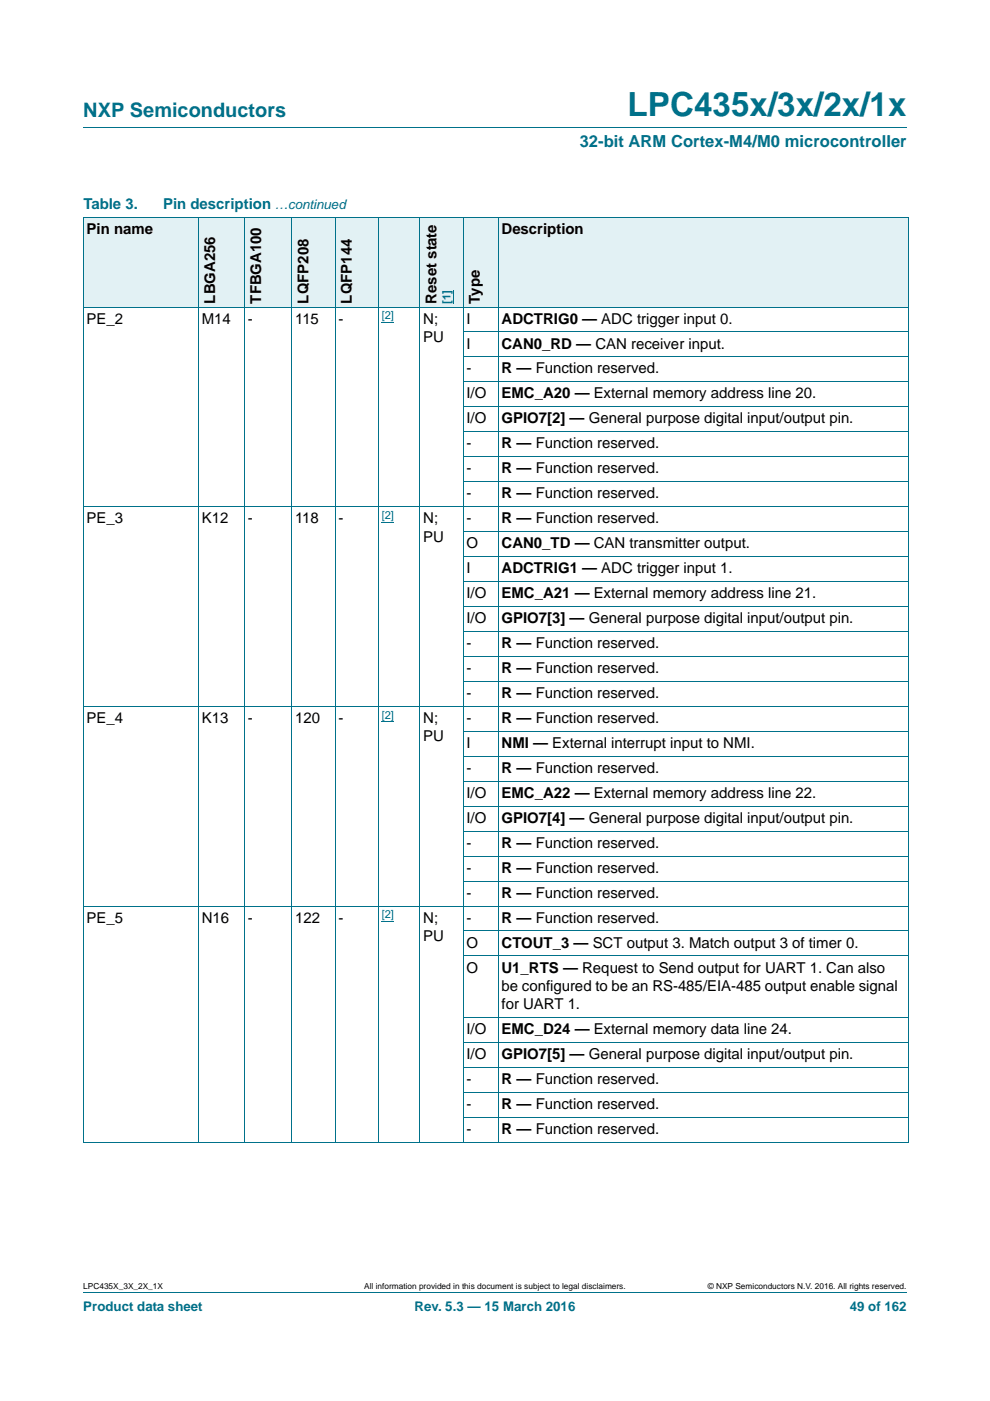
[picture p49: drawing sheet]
<svg xmlns="http://www.w3.org/2000/svg" width="210mm" height="297mm" viewBox="0 0 210 297" stroke-linecap="round" stroke-linejoin="round" font-family="sans-serif">
<defs><g id="words">
<text font-size="7" fill="#00718a" x="133.1" y="24.6">LPC435x/3x/2x/1x</text>
<text font-size="4.2" fill="#00718a" x="17.7" y="24.9">NXP Semiconductors</text>
<text font-size="3.5" fill="#00718a" x="123" y="31.1">32-bit ARM Cortex-M4/M0 microcontroller</text>
<g font-size="3.2" fill="#00718a">
<text x="17.7" y="44.3">Table 3.</text>
<text x="34.6" y="44.3">Pin description</text>
</g>
<g font-size="3.2">
<text x="18.4" y="49.6">Pin name</text>
<text x="106.4" y="49.6">Description</text>
<text x="45.6" y="64.4" transform="rotate(-90 45.6 64.4)">LBGA256</text>
<text x="55.4" y="64.4" transform="rotate(-90 55.4 64.4)">TFBGA100</text>
<text x="65.4" y="64.4" transform="rotate(-90 65.4 64.4)">LQFP208</text>
<text x="74.6" y="64.4" transform="rotate(-90 74.6 64.4)">LQFP144</text>
<text x="92.6" y="64.4" transform="rotate(-90 92.6 64.4)">Reset state</text>
<text x="101.8" y="64.4" transform="rotate(-90 101.8 64.4)">Type</text>
<text x="18.4" y="68.6">PE_2</text>
<text x="42.8" y="68.6">M14</text>
<text x="52.5" y="68.6">-</text>
<text x="62.6" y="68.6">115</text>
<text x="71.8" y="68.6">-</text>
<text x="89.8" y="68.6">N;</text>
<text x="99" y="68.6">I</text>
<text x="106.4" y="68.6">ADCTRIG0 — ADC trigger input 0.</text>
<text x="89.8" y="72.5">PU</text>
<text x="99" y="73.9">I</text>
<text x="106.4" y="73.9">CAN0_RD — CAN receiver input.</text>
<text x="99" y="79.2">-</text>
<text x="106.4" y="79.2">R — Function reserved.</text>
<text x="99" y="84.5">I/O</text>
<text x="99" y="89.8">I/O</text>
<text x="106.4" y="84.5">EMC_A20 — External memory address line 20.</text>
<text x="106.4" y="89.8">GPIO7[2] — General purpose digital input/output pin.</text>
<text x="99" y="95.1">-</text>
<text x="106.4" y="95.1">R — Function reserved.</text>
<text x="99" y="100.4">-</text>
<text x="106.4" y="100.4">R — Function reserved.</text>
<text x="99" y="105.7">-</text>
<text x="106.4" y="105.7">R — Function reserved.</text>
<text x="18.4" y="110.9">PE_3</text>
<text x="42.8" y="110.9">K12</text>
<text x="52.5" y="110.9">-</text>
<text x="62.6" y="110.9">118</text>
<text x="71.8" y="110.9">-</text>
<text x="89.8" y="110.9">N;</text>
<text x="99" y="110.9">-</text>
<text x="106.4" y="110.9">R — Function reserved.</text>
<text x="89.8" y="114.8">PU</text>
<text x="99" y="116.2">O</text>
<text x="106.4" y="116.2">CAN0_TD — CAN transmitter output.</text>
<text x="99" y="121.5">I</text>
<text x="106.4" y="121.5">ADCTRIG1 — ADC trigger input 1.</text>
<text x="99" y="126.8">I/O</text>
<text x="106.4" y="126.8">EMC_A21 — External memory address line 21.</text>
<text x="99" y="132.1">I/O</text>
<text x="99" y="137.4">-</text>
<text x="106.4" y="132.1">GPIO7[3] — General purpose digital input/output pin.</text>
<text x="106.4" y="137.4">R — Function reserved.</text>
<text x="99" y="142.7">-</text>
<text x="106.4" y="142.7">R — Function reserved.</text>
<text x="99" y="148">-</text>
<text x="106.4" y="148">R — Function reserved.</text>
<text x="18.4" y="153.3">PE_4</text>
<text x="42.8" y="153.3">K13</text>
<text x="52.5" y="153.3">-</text>
<text x="62.6" y="153.3">120</text>
<text x="71.8" y="153.3">-</text>
<text x="89.8" y="153.3">N;</text>
<text x="99" y="153.3">-</text>
<text x="106.4" y="153.3">R — Function reserved.</text>
<text x="89.8" y="157.2">PU</text>
<text x="99" y="158.6">I</text>
<text x="106.4" y="158.6">NMI — External interrupt input to NMI.</text>
<text x="99" y="163.9">-</text>
<text x="106.4" y="163.9">R — Function reserved.</text>
<text x="99" y="169.2">I/O</text>
<text x="106.4" y="169.2">EMC_A22 — External memory address line 22.</text>
<text x="99" y="174.5">I/O</text>
<text x="99" y="179.8">-</text>
<text x="106.4" y="174.5">GPIO7[4] — General purpose digital input/output pin.</text>
<text x="106.4" y="179.8">R — Function reserved.</text>
<text x="99" y="185">-</text>
<text x="106.4" y="185">R — Function reserved.</text>
<text x="99" y="190.3">-</text>
<text x="106.4" y="190.3">R — Function reserved.</text>
<text x="18.4" y="195.6">PE_5</text>
<text x="42.8" y="195.6">N16</text>
<text x="52.5" y="195.6">-</text>
<text x="62.6" y="195.6">122</text>
<text x="71.8" y="195.6">-</text>
<text x="89.8" y="195.6">N;</text>
<text x="99" y="195.6">-</text>
<text x="106.4" y="195.6">R — Function reserved.</text>
<text x="89.8" y="199.5">PU</text>
<text x="99" y="200.9">O</text>
<text x="106.4" y="200.9">CTOUT_3 — SCT output 3. Match output 3 of timer 0.</text>
<text x="99" y="206.2">O</text>
<text x="106.4" y="206.2">U1_RTS — Request to Send output for UART 1. Can also</text>
<text x="106.4" y="210.1">be configured to be an RS-485/EIA-485 output enable signal</text>
<text x="106.4" y="214">for UART 1.</text>
<text x="99" y="219.2">I/O</text>
<text x="106.4" y="219.2">EMC_D24 — External memory data line 24.</text>
<text x="99" y="224.5">I/O</text>
<text x="106.4" y="224.5">GPIO7[5] — General purpose digital input/output pin.</text>
<text x="99" y="229.8">-</text>
<text x="106.4" y="229.8">R — Function reserved.</text>
<text x="99" y="235.1">-</text>
<text x="106.4" y="235.1">R — Function reserved.</text>
<text x="99" y="240.4">-</text>
<text x="106.4" y="240.4">R — Function reserved.</text>
</g>
<g font-size="2.8" fill="#00718a">
<text x="58.3" y="44.3">…continued</text>
<text x="17.7" y="277.9">Product data sheet</text>
<text x="87.9" y="277.9">Rev. 5.3 — 15 March 2016</text>
<text x="180.2" y="277.9">49 of 162</text>
</g>
<g font-size="2.4" fill="#00f">
<text x="95.5" y="64.4" transform="rotate(-90 95.5 64.4)">[1]</text>
<text x="81" y="67.6">[2]</text>
<text x="81" y="110">[2]</text>
<text x="81" y="152.3">[2]</text>
<text x="81" y="194.7">[2]</text>
</g>
<g font-size="1.8">
<text x="17.7" y="273.3">LPC435X_3X_2X_1X</text>
<text x="77.2" y="273.3">All information provided in this document is subject to legal disclaimers.</text>
<text x="150.1" y="273.3">© NXP Semiconductors N.V. 2016. All rights reserved.</text>
</g>
</g></defs>
<path d="M17.7 27h174.6M17.7 273.9h174.6" fill="none" stroke="#00718a" stroke-width=".21"/>
<path d="M81 68.4h2.6M81 110.7h2.6M81 153h2.6M81 195.4h2.6" fill="none" stroke="#00f" stroke-width=".21"/>
<g fill="#e2f1f4">
<path d="M17.7 46h24.4v19.1h-24.4z"/>
<path d="M42.1 46h9.8v19.1h-9.8z"/>
<path d="M51.9 46h10v19.1h-10z"/>
<path d="M61.9 46h9.2v19.1h-9.2z"/>
<path d="M71.1 46h9.2v19.1h-9.2z"/>
<path d="M80.3 46h18v19.1h-18z"/>
</g>
<path d="M96.2 61.5v2.9" fill="none" stroke="#00f" stroke-width=".21"/>
<g fill="#e2f1f4">
<path d="M98.3 46h7.4v19.1h-7.4z"/>
<path d="M105.7 46h87v19.1h-87z"/>
</g>
<g fill="none" stroke="#00718a" stroke-width=".21">
<path d="M17.6 46h175.1M17.7 46.1v196M42.1 46v196.2M51.9 46v196.2M61.9 46v196.2M71.1 46v196.2M80.3 46v196.2M89.1 46v196.2M98.3 46v196.2M105.7 46v196.2M192.7 46.1v196M17.6 65.1h175.1"/>
<path d="M98.2 70.4h94.5M98.2 75.7h94.5M98.2 81h94.5M98.2 86.3h94.5M98.2 91.6h94.5M98.2 96.8h94.5M17.6 107.4h175.1M98.2 102.1h94.5M98.2 112.7h94.5M98.2 118h94.5M98.2 123.3h94.5M98.2 128.6h94.5"/>
<path d="M98.2 133.9h94.5M98.2 139.2h94.5M17.6 149.8h175.1M98.2 144.5h94.5M98.2 155.1h94.5M98.2 160.3h94.5M98.2 165.6h94.5M98.2 170.9h94.5M98.2 176.2h94.5M17.6 192.1h175.1M98.2 181.5h94.5M98.2 186.8h94.5"/>
<path d="M98.2 197.4h94.5M98.2 202.7h94.5M98.2 215.7h94.5M98.2 221h94.5M98.2 226.3h94.5M98.2 231.6h94.5M98.2 236.9h94.5M17.6 242.2h175.1"/>
</g>
<use href="#words"/>
</svg>
